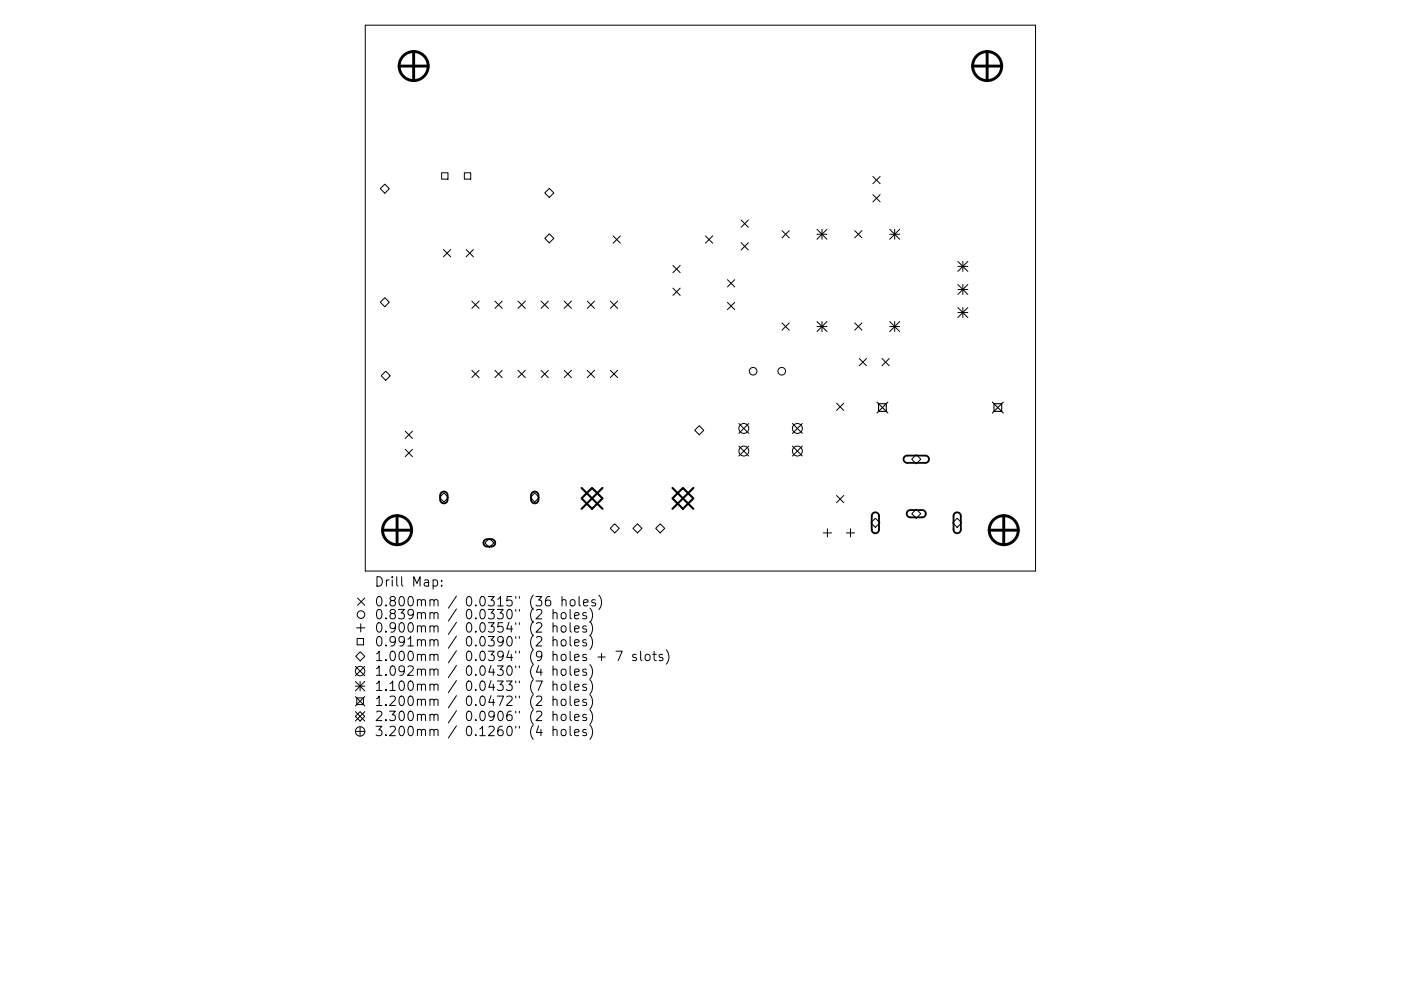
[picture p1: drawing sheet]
<svg xmlns="http://www.w3.org/2000/svg" width="297mm" height="210mm" viewBox="0 0 297 210" stroke-linecap="round" stroke-linejoin="round" font-family="sans-serif">
<defs><g id="words">
<g font-size="2.8">
<text x="79.3" y="124.5">Drill Map:</text>
<text x="79.3" y="128.7">0.800mm / 0.0315&quot; (36 holes)</text>
<text x="79.3" y="131.4">0.839mm / 0.0330&quot; (2 holes)</text>
<text x="79.3" y="134.2">0.900mm / 0.0354&quot; (2 holes)</text>
<text x="79.3" y="137.1">0.991mm / 0.0390&quot; (2 holes)</text>
<text x="79.3" y="140.3">1.000mm / 0.0394&quot; (9 holes + 7 slots)</text>
<text x="79.3" y="143.4">1.092mm / 0.0430&quot; (4 holes)</text>
<text x="79.3" y="146.6">1.100mm / 0.0433&quot; (7 holes)</text>
<text x="79.3" y="149.8">1.200mm / 0.0472&quot; (2 holes)</text>
<text x="79.3" y="153">2.300mm / 0.0906&quot; (2 holes)</text>
<text x="79.3" y="156.2">3.200mm / 0.1260&quot; (4 holes)</text>
</g>
</g></defs>
<g fill="none" stroke="#000" stroke-width=".21">
<path d="M77.4 5.3h142.2v115.9h-142.2zM81.6 39.1l1 .9-1 1-1-1zM93.6 36.7h1.4v1.3h-1.4zM98.4 36.7h1.4v1.3h-1.4zM185.1 37.4l1.5 1.6M186.6 37.4l-1.5 1.6M94 52.9l1.6 1.6M95.6 52.9l-1.6 1.6M98.8 52.9l1.6 1.6M100.4 52.9l-1.6 1.6M115.5 40.9l1-.9 .9 .9-.9 1zM115.5 50.6l1-1 .9 1-.9 .9z"/>
<path d="M130 50.1l1.5 1.5M131.5 50.1l-1.5 1.5M142.7 56.3l1.5 1.6M144.2 56.3l-1.5 1.6M149.6 50.1l1.5 1.5M151.1 50.1l-1.5 1.5M154.2 59.3l1.6 1.6M155.8 59.3l-1.6 1.6M157.1 46.7l1.6 1.5M157.1 51.5l1.6 1.5M158.7 46.7l-1.6 1.5M158.7 51.5l-1.6 1.5"/>
<path d="M165.8 48.9l1.5 1.6M167.3 48.9l-1.5 1.6M173.2 48.6l2.1 2.2M173.2 49.7h2.1M174.3 48.6v2.2M175.3 48.6l-2.1 2.2M181.2 48.9l1.6 1.6M182.8 48.9l-1.6 1.6M185.1 41.3l1.5 1.5M186.6 41.3l-1.5 1.5M188.6 49.7h2.2M188.6 48.6l2.2 2.2"/>
<path d="M189.7 48.6v2.2M190.8 48.6l-2.2 2.2M203.1 55.5l2.1 2.1M203.1 56.5h2.1M204.1 55.5v2.1M205.2 55.5l-2.1 2.1M80.6 64.1l1-.9 1 .9-1 1zM81.8 78.8l.9 .9-.9 1-1-1zM100 63.9l1.6 1.5M100 78.6l1.6 1.5M101.6 63.9l-1.6 1.5M101.6 78.6l-1.6 1.5"/>
<path d="M104.9 63.9l1.6 1.5M104.9 78.6l1.6 1.5M106.5 63.9l-1.6 1.5M106.5 78.6l-1.6 1.5M109.8 63.9l1.6 1.5M109.8 78.6l1.6 1.5M111.4 63.9l-1.6 1.5M111.4 78.6l-1.6 1.5M114.7 78.6l1.6 1.5M114.7 63.9l1.6 1.5M116.3 63.9l-1.6 1.5M116.3 78.6l-1.6 1.5"/>
<path d="M119.6 78.6l1.6 1.5M119.6 63.9l1.6 1.5M121.2 63.9l-1.6 1.5M121.2 78.6l-1.6 1.5M124.5 78.6l1.6 1.5M124.5 63.9l1.6 1.5M126.1 63.9l-1.6 1.5M126.1 78.6l-1.6 1.5M129.4 63.9l1.5 1.5M129.4 78.6l1.5 1.5M130.9 63.9l-1.5 1.5M130.9 78.6l-1.5 1.5"/>
<path d="M142.7 61.1l1.5 1.6M144.2 61.1l-1.5 1.6M154.2 64.2l1.6 1.5M155.8 64.2l-1.6 1.5M165.8 68.5l1.5 1.6M167.3 68.5l-1.5 1.6M173.2 68.2l2.1 2.1M173.2 69.3h2.1M174.3 68.2v2.1M175.3 68.2l-2.1 2.1M181.2 68.5l1.6 1.6M182.2 76.1l1.5 1.5"/>
<path d="M182.8 68.5l-1.6 1.6M183.7 76.1l-1.5 1.5M187 76.1l1.5 1.5M188.5 76.1l-1.5 1.5M188.6 69.3h2.2M188.6 68.2l2.2 2.1M189.7 68.2v2.1M190.8 68.2l-2.2 2.1M203.1 60.4l2.1 2.1M203.1 61.4h2.1M203.1 65.3l2.1 2.1M203.1 66.3h2.1"/>
<path d="M204.1 60.4v2.1M204.1 65.3v2.1M205.2 60.4l-2.1 2.1M205.2 65.3l-2.1 2.1M85.9 91.5l1.6 1.5M85.9 95.3l1.6 1.6M87.5 91.5l-1.6 1.5M87.5 95.3l-1.6 1.6M147.3 91.3l1-1 .9 1-.9 1zM156.7 89.9l2.1 2.1M156.7 94.6l2.1 2.2M158.8 89.9l-2.1 2.1"/>
<path d="M158.8 94.6l-2.1 2.2M168 89.9l2.1 2.1M168 94.6l2.1 2.2M170.1 89.9l-2.1 2.1M170.1 94.6l-2.1 2.2M177.4 85.5l1.5 1.6M178.9 85.5l-1.5 1.6M193.3 97.4l1-.9 .9 .9-.9 1zM94.1 104.6l1 .9-1 1-1-1zM102.8 115.2l.9-1 1 1-1 .9zM113.4 104.6l.9 .9-.9 1-1-1zM129.4 112.1l.9-1 1 1-1 1z"/>
<path d="M134.2 112.1l1-1 .9 1-.9 1zM139 112.1l1-1 .9 1-.9 1zM174.6 113.1h1.7M175.4 112.2v1.7M177.4 105.1l1.5 1.6M178.9 105.1l-1.5 1.6M179.5 113.1h1.7M180.3 112.2v1.7M184.6 110.9l1-.9 1 .9-1 1zM194.3 108l.9 1-.9 1-1-1zM202.9 110l1 .9-1 1-.9-1zM75.4 139.3l1-1 .9 1-.9 .9z"/>
<path d="M75.6 133.2h1.7M75.7 135.5h1.4v1.3h-1.4zM75.8 126.9l1.5 1.5M76.5 132.3v1.8M77.3 126.9l-1.5 1.5M91.8 123.1l.6-.1 .4 .4v.6l-.2 .3h-.8M93.6 124.2v.2M93.6 123.1v.2M116.6 126.6a.79 .79 0 0 0-1 .8v.8l.2 .3 .6 .1 .3-.2 .1-.7-.2-.3-.6-.1-.4 .4M117.3 130.2a.5 .5 0 0 1 .8 .1v1M117.3 133a.5 .5 0 0 1 .8 .1v1M117.3 135.9a.5 .5 0 0 1 .8 .1v1"/>
<path d="M117.3 129.3v2M117.3 132.1v2M117.3 135v2M119.1 130.2a.54 .54 0 0 1 .5-.2 .54 .54 0 0 1 .4 .3v.6a.54 .54 0 0 1-.5 .4 .54 .54 0 0 1-.5-.4zM119.1 133a.54 .54 0 0 1 .5-.2 .54 .54 0 0 1 .4 .4v.5a.54 .54 0 0 1-.5 .4 .54 .54 0 0 1-.5-.4zM119.1 135.9a.54 .54 0 0 1 .5-.2 .54 .54 0 0 1 .4 .4v.6a.54 .54 0 0 1-.5 .4 .54 .54 0 0 1-.5-.4zM119.2 127.4l.2-.2 .5 .1 .1 1.3M119.2 126.6v2M120.9 129.3v1.7l.3 .3M120.9 132.1v1.7l.3 .3M120.9 135v1.8l.3 .2M121 127.4l.3-.2a.54 .54 0 0 1 .6 .4v.6a.54 .54 0 0 1-.5 .4 .54 .54 0 0 1-.5-.4z"/>
<path d="M121.8 130.6l1-.2-.1-.3-.6-.1-.3 .3 .1 .9h.8M121.8 133.4l1-.1-.1-.4-.6-.1-.3 .3 .1 .9h.8M121.8 136.4l1-.2-.1-.4-.6-.1-.3 .3 .1 1h.8M122.8 126.6v1.7l.3 .3M123.7 127.9l1-.2-.1-.4-.6-.1-.3 .3 .1 1h.8M124.3 130.1l-.5-.1-.3 .3 .1 .2 .7 .2v.5h-.8M124.3 132.9l-.5-.1-.3 .3 .1 .3 .7 .1v.5h-.8M124.3 135.8l-.5-.1-.3 .3 .1 .3 .7 .2v.5h-.8M125.1 129a2.29 2.29 0 0 1 0 3.1M125.1 131.8a2.29 2.29 0 0 1 0 3.1M125.1 134.8a2.29 2.29 0 0 1 0 3M126.2 127.3l-.5-.1-.3 .3 .1 .3 .7 .2v.5h-.8"/>
<path d="M126.8 139.4h1.5M127 126.3a2.29 2.29 0 0 1 0 3M127.5 138.6v1.6M130.6 138.2h1.3l-.8 2M134.9 138.9l-.5-.1-.3 .3 .1 .3 .7 .2v.5h-.8M135.8 138.2v1.7l.3 .3M136.9 139a.54 .54 0 0 1 .5-.2 .54 .54 0 0 1 .4 .4v.6a.54 .54 0 0 1-.5 .4 .54 .54 0 0 1-.5-.4zM138.4 138.8h.8M138.7 138.2v1.7l.1 .2 .4 .1M140.5 138.9l-.5-.1-.3 .3 .1 .3 .7 .2v.5h-.8M141.3 137.9a2.29 2.29 0 0 1 0 3M75.3 141.4l2 2"/>
<path d="M75.3 144.6l2 2M75.3 145.6h2M75.3 147.8l2 2M75.3 151l2 2M75.3 155.2h2M75.6 148.1h1.5v1.4h-1.5zM76.3 151l1 1-1 1-1-1zM76.3 144.6v2M76.3 154.2v2M77.3 141.4l-2 2M77.3 144.6l-2 2M77.3 147.8l-2 2"/>
<path d="M77.3 151l-2 2M117.3 142.1l.2-.1h.5l.1 1.3M117.3 145.3a.5 .5 0 0 1 .8 .1v1.1M117.3 148.5a.5 .5 0 0 1 .8 .1v1.1M117.3 151.7a.5 .5 0 0 1 .8 .1v1.1M117.3 154.9a.5 .5 0 0 1 .8 .1v1.1M117.3 141.3v2M117.3 144.5v2M117.3 147.7v2M117.3 150.9v2M117.3 154.1v2M119.1 142.1l.3-.1h.4l.2 .3v.6a.54 .54 0 0 1-.5 .4 .54 .54 0 0 1-.5-.4z"/>
<path d="M119.1 145.3a.54 .54 0 0 1 .5-.2 .54 .54 0 0 1 .4 .4v.6a.54 .54 0 0 1-.5 .4 .54 .54 0 0 1-.5-.4zM119.1 148.5a.54 .54 0 0 1 .5-.2 .54 .54 0 0 1 .4 .4v.6a.54 .54 0 0 1-.5 .4 .54 .54 0 0 1-.5-.4zM119.1 151.7a.54 .54 0 0 1 .5-.2 .54 .54 0 0 1 .4 .4v.6a.54 .54 0 0 1-.5 .4 .54 .54 0 0 1-.5-.4zM119.2 154.8a.54 .54 0 0 1 .8 .3v.6a.54 .54 0 0 1-.5 .4 .54 .54 0 0 1-.5-.4v-.6zM120.9 141.3v1.7l.3 .3M120.9 144.5v1.7l.3 .3M120.9 147.7v1.7l.3 .3M120.9 150.9v1.7l.3 .3M120.9 154.1v1.7l.3 .3M121.8 142.6l1-.2-.1-.4h-.6l-.3 .2 .1 1h.8M121.8 145.8l1-.2-.1-.4h-.6l-.3 .2 .1 1h.8M121.8 149l1-.2-.1-.4h-.6l-.3 .2 .1 1h.8"/>
<path d="M121.8 152.2l1-.2-.1-.4h-.6l-.3 .2 .1 1h.8M121.8 155.4l1-.2-.1-.4h-.6l-.3 .2 .1 1h.8M124.3 142h-.5l-.3 .2 .1 .3 .7 .2v.5h-.8M124.3 145.2h-.5l-.3 .2 .1 .3 .7 .2v.5h-.8M124.3 148.4h-.5l-.3 .2 .1 .3 .7 .2v.5h-.8M124.3 151.6h-.5l-.3 .2 .1 .3 .7 .2v.5h-.8M124.3 154.8h-.5l-.3 .2 .1 .3 .7 .2v.5h-.8M125.1 141a2.29 2.29 0 0 1 0 3M125.1 144.2a2.29 2.29 0 0 1 0 3M125.1 147.4a2.29 2.29 0 0 1 0 3M125.1 150.6a2.29 2.29 0 0 1 0 3M125.1 153.8a2.29 2.29 0 0 1 0 3"/>
<circle cx="159.7" cy="78.8" r=".81"/>
<circle cx="165.7" cy="78.8" r=".81"/>
<circle cx="157.7" cy="95.7" r="1.05"/>
<circle cx="157.7" cy="90.9" r="1.05"/>
<circle cx="169.1" cy="95.7" r="1.05"/>
<circle cx="169.1" cy="90.9" r="1.05"/>
<circle cx="76.5" cy="130.4" r=".81"/>
<circle cx="76.3" cy="155.2" r="1"/>
<circle cx="76.3" cy="142.4" r="1"/>
</g>
<path d="M191.8 96.9l.5-.2h3.9a.77 .77 0 0 1 .8 .7 .77 .77 0 0 1-.8 .8h-3.9a.77 .77 0 0 1-.7-.5 .77 .77 0 0 1 .2-.8zM93.6 104.5a.77 .77 0 0 1 .8-.1 .77 .77 0 0 1 .5 .7v.9a.77 .77 0 0 1-.8 .8 .77 .77 0 0 1-.8-.8l.1-1.1zM102.7 114.6l.4-.2h1.1a.77 .77 0 0 1 .8 .8 .77 .77 0 0 1-.8 .8h-.9a.77 .77 0 0 1-.7-.5 .77 .77 0 0 1 .1-.9zM112.8 104.5a.77 .77 0 0 1 .9-.1 .77 .77 0 0 1 .5 .7v.9a.77 .77 0 0 1-.8 .8 .77 .77 0 0 1-.8-.8v-1.1zM185.1 108.9a.77 .77 0 0 1 .8-.1 .77 .77 0 0 1 .5 .7v2.9a.77 .77 0 0 1-.8 .7 .77 .77 0 0 1-.8-.7v-3zM192.5 108.4l.4-.2h2.6a.77 .77 0 0 1 .8 .8 .77 .77 0 0 1-.8 .8h-2.5a.77 .77 0 0 1-.7-.5 .77 .77 0 0 1 .2-.9zM202.4 108.9a.77 .77 0 0 1 .8-.1 .77 .77 0 0 1 .5 .7v2.9a.77 .77 0 0 1-.8 .7 .77 .77 0 0 1-.7-.7v-3z" fill="none" stroke="#000" stroke-width=".39"/>
<path d="M185.9 85.3l2.3 2.3M186.3 85.7h1.6v1.6h-1.6zM188.2 85.3l-2.3 2.3M210.4 85.3l2.3 2.3M210.7 85.7h1.7v1.6h-1.7zM212.7 85.3l-2.3 2.3" fill="none" stroke="#000" stroke-width=".23"/>
<path d="M123.3 103.5l4.4 4.5M125.5 103.5l2.2 2.2-2.2 2.3-2.2-2.3zM127.7 103.5l-4.4 4.5M142.6 105.7l2.2-2.2 2.2 2.2-2.2 2.3zM142.6 103.5l4.4 4.5M147 103.5l-4.4 4.5" fill="none" stroke="#000" stroke-width=".44"/>
<g fill="none" stroke="#000" stroke-width=".62">
<path d="M84.6 14h6.2M87.7 10.9v6.2M206.2 14h6.2M209.3 10.9v6.2M81.1 112.5h6.2M84.2 109.4v6.2M209.7 112.5h6.2M212.8 109.4v6.2"/>
<circle cx="87.7" cy="14" r="3.1"/>
<circle cx="209.3" cy="14" r="3.1"/>
<circle cx="84.2" cy="112.5" r="3.1"/>
<circle cx="212.8" cy="112.5" r="3.1"/>
</g>
<use href="#words"/>
</svg>
